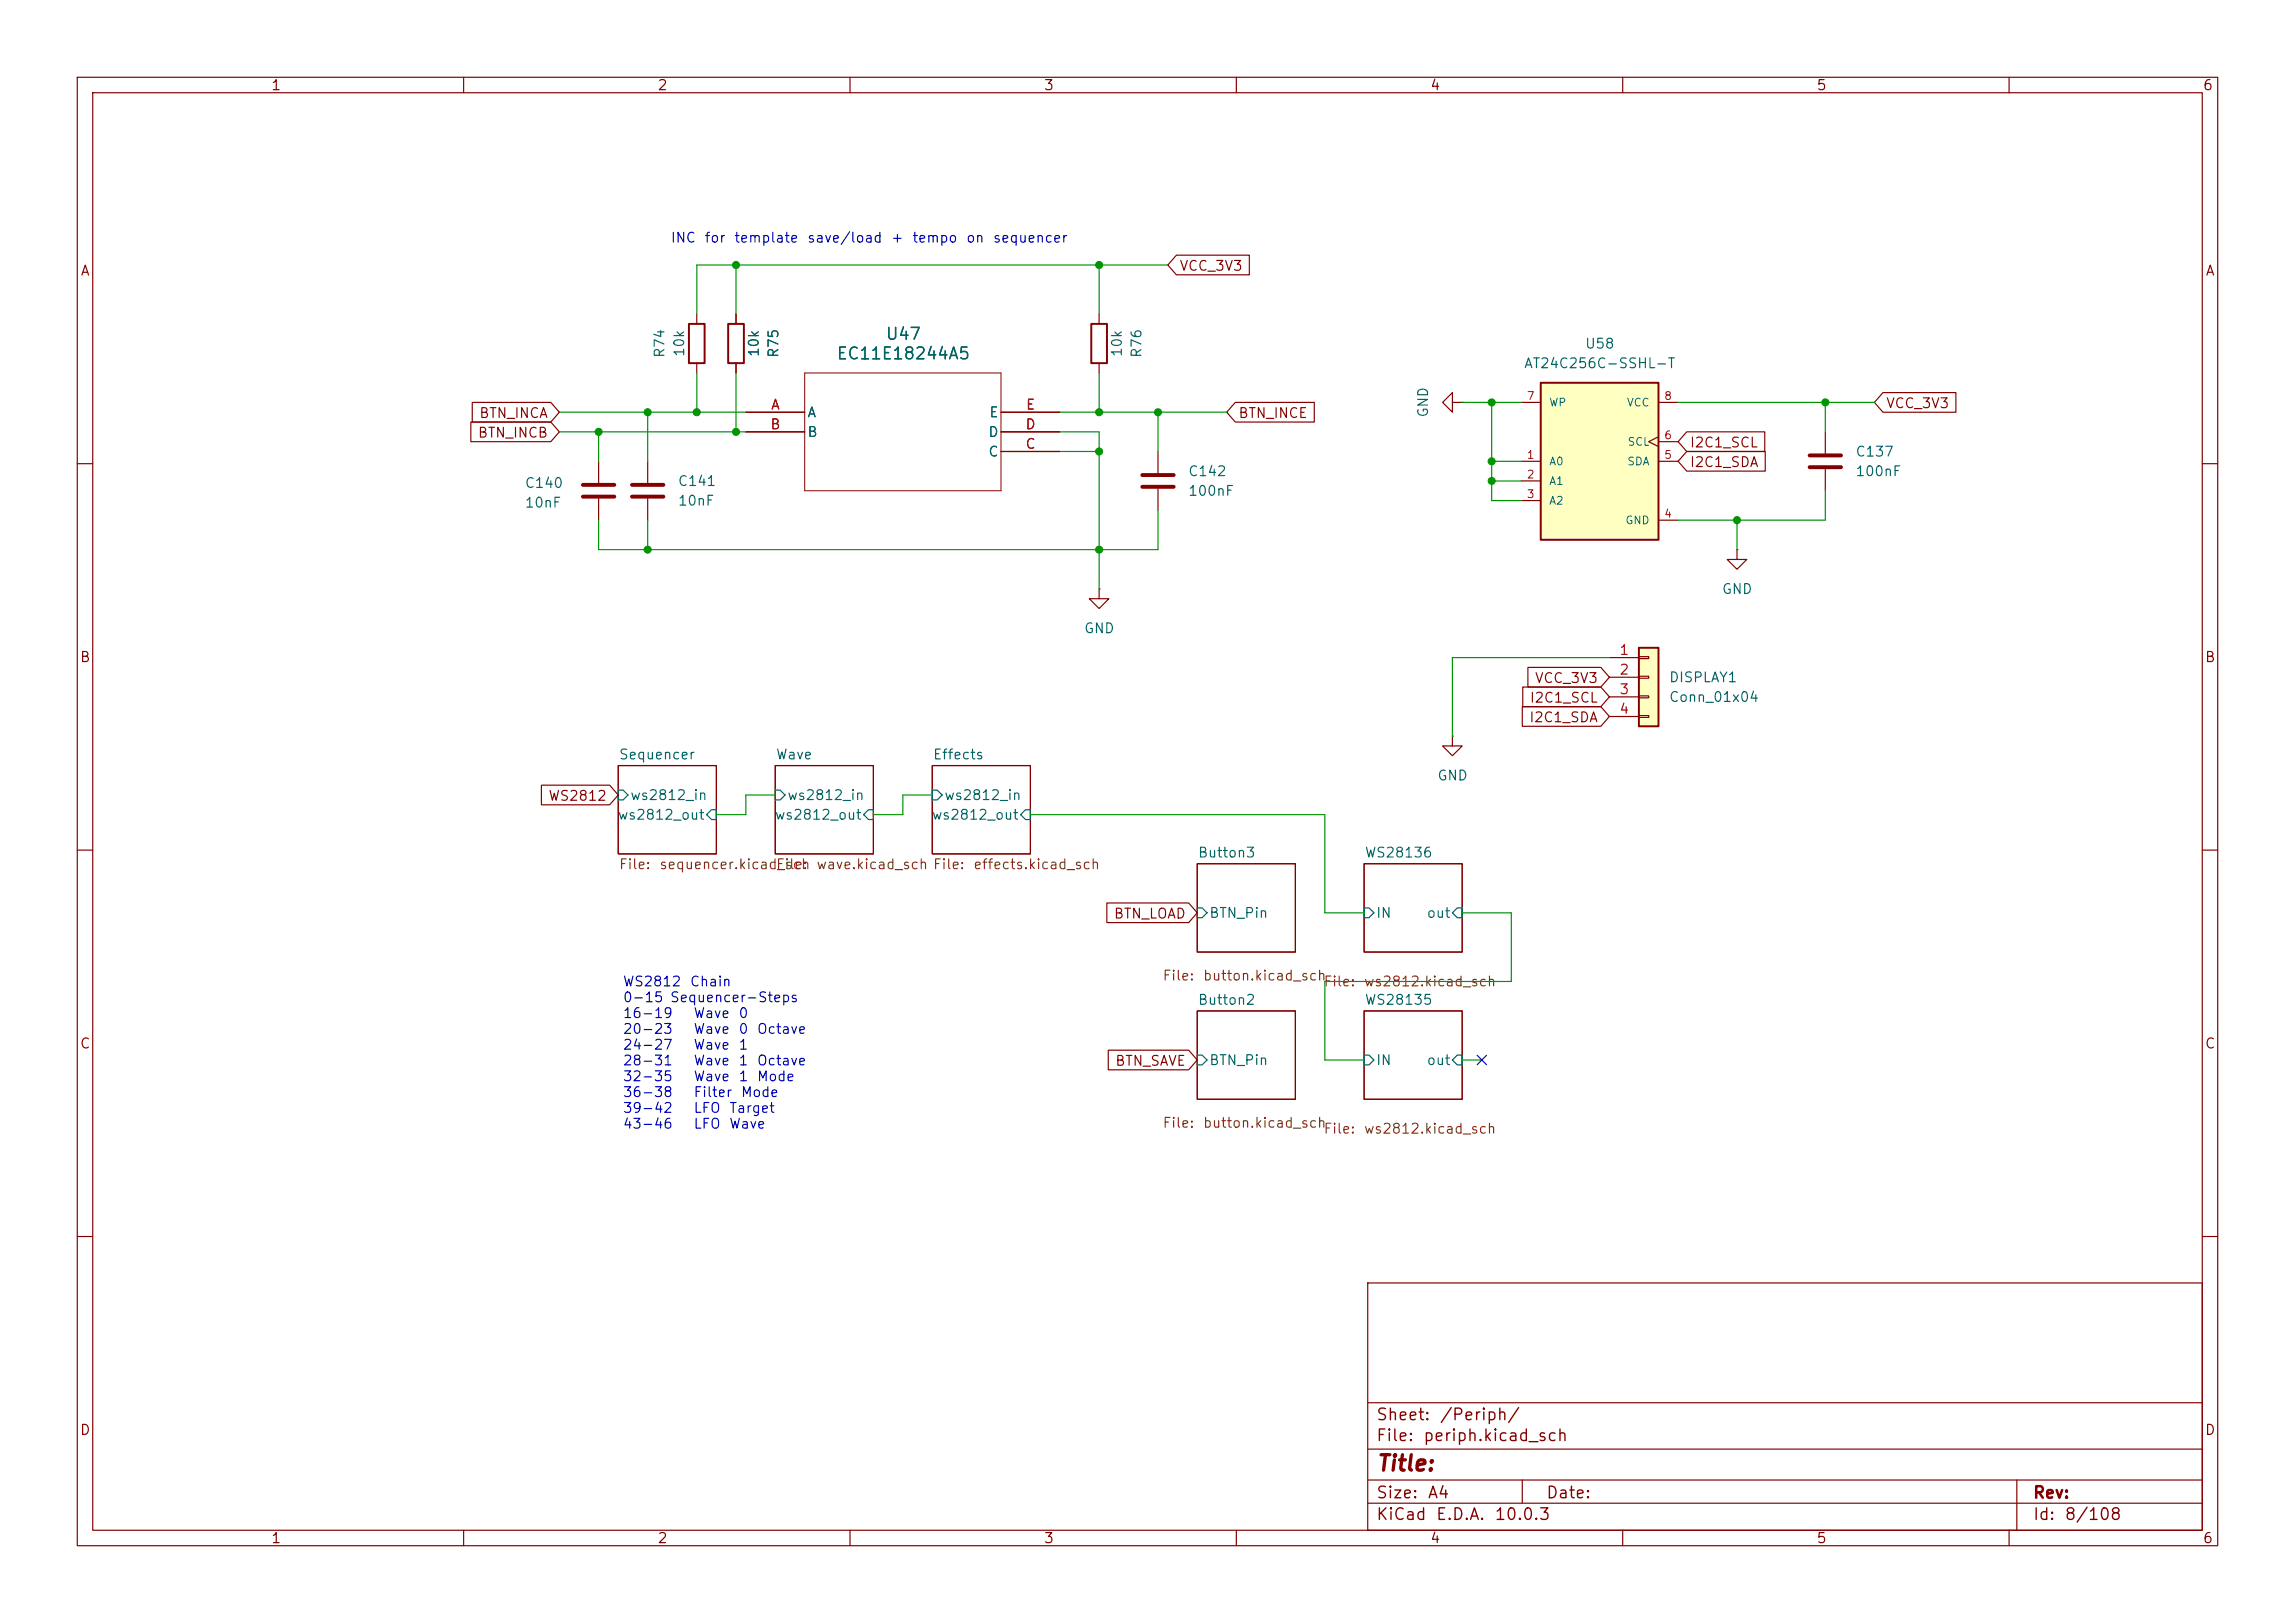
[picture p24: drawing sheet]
(kicad_sch
 (version 20260306)
 (generator "eeschema")
 (generator_version "10.0")
 (paper "A4")
 (lib_symbols
  (symbol "ALPSALPINE_EC11E18244A5:EC11E18244A5"
   (pin_names
    (offset 0.254)) (exclude_from_sim no) (in_bom yes) (on_board yes)
   (in_pos_files yes)
   (duplicate_pin_numbers_are_jumpers no)
   (property "Reference" "U" (at 20.32 10.16 0) (show_name no) (do_not_autoplace no) (effects (font (size 1.524 1.524))))
   (property "Value" "EC11E18244A5" (at 20.32 7.62 0) (show_name no) (do_not_autoplace no) (effects (font (size 1.524 1.524))))
   (property "Footprint" "EC11E18244A5_ALPS" (at 0 0 0) (show_name no) (do_not_autoplace no) (hide yes) (effects (font (size 1.27 1.27)
    (italic yes))))
   (property "Datasheet" "EC11E18244A5" (at 0 0 0) (show_name no) (do_not_autoplace no) (hide yes) (effects (font (size 1.27 1.27)
    (italic yes))))
   (property "Description" "" (at 0 0 0) (show_name no) (do_not_autoplace no) (hide yes) (effects (font (size 1.27 1.27))))
   (property "ki_locked" "" (at 0 0 0) (show_name no) (do_not_autoplace no) (effects (font (size 1.27 1.27))))
   (symbol "EC11E18244A5_0_1"
    (polyline (pts (xy 7.62 5.08) (xy 7.62 -10.16)) (stroke (width 0.127) (type default)) (fill (type none)))
    (polyline (pts (xy 7.62 -10.16) (xy 33.02 -10.16)) (stroke (width 0.127) (type default)) (fill (type none)))
    (polyline (pts (xy 33.02 5.08) (xy 7.62 5.08)) (stroke (width 0.127) (type default)) (fill (type none)))
    (polyline (pts (xy 33.02 -10.16) (xy 33.02 5.08)) (stroke (width 0.127) (type default)) (fill (type none)))
    (pin unspecified line (at 0 0 0) (length 7.62) (name "A" (effects (font (size 1.27 1.27)))) (number "A" (effects (font (size 1.27 1.27)))))
    (pin unspecified line (at 0 -2.54 0) (length 7.62) (name "B" (effects (font (size 1.27 1.27)))) (number "B" (effects (font (size 1.27 1.27)))))
    (pin unspecified line (at 40.64 -5.08 180) (length 7.62) (name "C" (effects (font (size 1.27 1.27)))) (number "C" (effects (font (size 1.27 1.27)))))
    (pin unspecified line (at 40.64 -2.54 180) (length 7.62) (name "D" (effects (font (size 1.27 1.27)))) (number "D" (effects (font (size 1.27 1.27)))))
    (pin unspecified line (at 40.64 0 180) (length 7.62) (name "E" (effects (font (size 1.27 1.27)))) (number "E" (effects (font (size 1.27 1.27))))))
   (embedded_fonts no))
  (symbol "Connector_Generic:Conn_01x04"
   (pin_names
    (offset 1.016) (hide yes)) (exclude_from_sim no) (in_bom yes) (on_board yes)
   (in_pos_files yes)
   (duplicate_pin_numbers_are_jumpers no)
   (property "Reference" "J" (at 0 5.08 0) (show_name no) (do_not_autoplace no) (effects (font (size 1.27 1.27))))
   (property "Value" "Conn_01x04" (at 0 -7.62 0) (show_name no) (do_not_autoplace no) (effects (font (size 1.27 1.27))))
   (property "Footprint" "" (at 0 0 0) (show_name no) (do_not_autoplace no) (hide yes) (effects (font (size 1.27 1.27))))
   (property "Datasheet" "" (at 0 0 0) (show_name no) (do_not_autoplace no) (hide yes) (effects (font (size 1.27 1.27))))
   (property "Description" "Generic connector, single row, 01x04, script generated (kicad-library-utils/schlib/autogen/connector/)" (at 0 0 0) (show_name no) (do_not_autoplace no) (hide yes) (effects (font (size 1.27 1.27))))
   (symbol "Conn_01x04_1_1"
    (rectangle (start -1.27 3.81) (end 1.27 -6.35) (stroke (width 0.254) (type default)) (fill (type background)))
    (rectangle (start -1.27 2.667) (end 0 2.413) (stroke (width 0.1524) (type default)) (fill (type none)))
    (rectangle (start -1.27 0.127) (end 0 -0.127) (stroke (width 0.1524) (type default)) (fill (type none)))
    (rectangle (start -1.27 -2.413) (end 0 -2.667) (stroke (width 0.1524) (type default)) (fill (type none)))
    (rectangle (start -1.27 -4.953) (end 0 -5.207) (stroke (width 0.1524) (type default)) (fill (type none)))
    (pin passive line (at -5.08 2.54 0) (length 3.81) (name "Pin_1" (effects (font (size 1.27 1.27)))) (number "1" (effects (font (size 1.27 1.27)))))
    (pin passive line (at -5.08 0 0) (length 3.81) (name "Pin_2" (effects (font (size 1.27 1.27)))) (number "2" (effects (font (size 1.27 1.27)))))
    (pin passive line (at -5.08 -2.54 0) (length 3.81) (name "Pin_3" (effects (font (size 1.27 1.27)))) (number "3" (effects (font (size 1.27 1.27)))))
    (pin passive line (at -5.08 -5.08 0) (length 3.81) (name "Pin_4" (effects (font (size 1.27 1.27)))) (number "4" (effects (font (size 1.27 1.27))))))
   (embedded_fonts no))
  (symbol "Device:C"
   (pin_numbers (hide yes))
   (pin_names
    (offset 0.254)) (exclude_from_sim no) (in_bom yes) (on_board yes)
   (in_pos_files yes)
   (duplicate_pin_numbers_are_jumpers no)
   (property "Reference" "C" (at 0.635 2.54 0) (show_name no) (do_not_autoplace no) (effects (font (size 1.27 1.27)) (justify left)))
   (property "Value" "C" (at 0.635 -2.54 0) (show_name no) (do_not_autoplace no) (effects (font (size 1.27 1.27)) (justify left)))
   (property "Footprint" "" (at 0.9652 -3.81 0) (show_name no) (do_not_autoplace no) (hide yes) (effects (font (size 1.27 1.27))))
   (property "Datasheet" "" (at 0 0 0) (show_name no) (do_not_autoplace no) (hide yes) (effects (font (size 1.27 1.27))))
   (property "Description" "Unpolarized capacitor" (at 0 0 0) (show_name no) (do_not_autoplace no) (hide yes) (effects (font (size 1.27 1.27))))
   (symbol "C_0_1"
    (polyline (pts (xy -2.032 0.762) (xy 2.032 0.762)) (stroke (width 0.508) (type default)) (fill (type none)))
    (polyline (pts (xy -2.032 -0.762) (xy 2.032 -0.762)) (stroke (width 0.508) (type default)) (fill (type none))))
   (symbol "C_1_1"
    (pin passive line (at 0 3.81 270) (length 2.794) (name "" (effects (font (size 1.27 1.27)))) (number "1" (effects (font (size 1.27 1.27)))))
    (pin passive line (at 0 -3.81 90) (length 2.794) (name "" (effects (font (size 1.27 1.27)))) (number "2" (effects (font (size 1.27 1.27))))))
   (embedded_fonts no))
  (symbol "Device:R"
   (pin_numbers (hide yes))
   (pin_names
    (offset 0)) (exclude_from_sim no) (in_bom yes) (on_board yes)
   (in_pos_files yes)
   (duplicate_pin_numbers_are_jumpers no)
   (property "Reference" "R" (at 2.032 0 90) (show_name no) (do_not_autoplace no) (effects (font (size 1.27 1.27))))
   (property "Value" "R" (at 0 0 90) (show_name no) (do_not_autoplace no) (effects (font (size 1.27 1.27))))
   (property "Footprint" "" (at -1.778 0 90) (show_name no) (do_not_autoplace no) (hide yes) (effects (font (size 1.27 1.27))))
   (property "Datasheet" "" (at 0 0 0) (show_name no) (do_not_autoplace no) (hide yes) (effects (font (size 1.27 1.27))))
   (property "Description" "Resistor" (at 0 0 0) (show_name no) (do_not_autoplace no) (hide yes) (effects (font (size 1.27 1.27))))
   (symbol "R_0_1"
    (rectangle (start -1.016 -2.54) (end 1.016 2.54) (stroke (width 0.254) (type default)) (fill (type none))))
   (symbol "R_1_1"
    (pin passive line (at 0 3.81 270) (length 1.27) (name "" (effects (font (size 1.27 1.27)))) (number "1" (effects (font (size 1.27 1.27)))))
    (pin passive line (at 0 -3.81 90) (length 1.27) (name "" (effects (font (size 1.27 1.27)))) (number "2" (effects (font (size 1.27 1.27))))))
   (embedded_fonts no))
  (symbol "MICROCHIP_AT24C256C-SSHL-T:AT24C256C-SSHL-T"
   (pin_names
    (offset 1.016)) (exclude_from_sim no) (in_bom yes) (on_board yes)
   (in_pos_files yes)
   (duplicate_pin_numbers_are_jumpers no)
   (property "Reference" "U" (at -7.6427 10.1903 0) (show_name no) (do_not_autoplace no) (effects (font (size 1.27 1.27)) (justify left bottom)))
   (property "Value" "AT24C256C-SSHL-T" (at -7.6309 -12.7181 0) (show_name no) (do_not_autoplace no) (effects (font (size 1.27 1.27)) (justify left bottom)))
   (property "Footprint" "AT24C256C-SSHL-T:SOIC127P600X175-8N" (at 0 0 0) (show_name no) (do_not_autoplace no) (hide yes) (effects (font (size 1.27 1.27)) (justify bottom)))
   (property "Datasheet" "" (at 0 0 0) (show_name no) (do_not_autoplace no) (hide yes) (effects (font (size 1.27 1.27))))
   (property "Description" "EEPROM Memory IC 256Kb (32K x 8) I²C 1 MHz 550 ns 8-SOIC" (at 0 0 0) (show_name no) (do_not_autoplace no) (hide yes) (effects (font (size 1.27 1.27)) (justify bottom)))
   (property "MF" "Microchip Technology" (at 0 0 0) (show_name no) (do_not_autoplace no) (hide yes) (effects (font (size 1.27 1.27)) (justify bottom)))
   (property "Package" "SO-8 Microchip" (at 0 0 0) (show_name no) (do_not_autoplace no) (hide yes) (effects (font (size 1.27 1.27)) (justify bottom)))
   (property "Price" "None" (at 0 0 0) (show_name no) (do_not_autoplace no) (hide yes) (effects (font (size 1.27 1.27)) (justify bottom)))
   (property "Check_prices" "https://www.snapeda.com/parts/AT24C256C-SSHL-T/Microchip+Technology/view-part/?ref=eda" (at 0 0 0) (show_name no) (do_not_autoplace no) (hide yes) (effects (font (size 1.27 1.27)) (justify bottom)))
   (property "SnapEDA_Link" "https://www.snapeda.com/parts/AT24C256C-SSHL-T/Microchip+Technology/view-part/?ref=snap" (at 0 0 0) (show_name no) (do_not_autoplace no) (hide yes) (effects (font (size 1.27 1.27)) (justify bottom)))
   (property "MP" "AT24C256C-SSHL-T" (at 0 0 0) (show_name no) (do_not_autoplace no) (hide yes) (effects (font (size 1.27 1.27)) (justify bottom)))
   (property "Purchase-URL" "https://www.snapeda.com/api/url_track_click_mouser/?unipart_id=4834274&manufacturer=Microchip Technology&part_name=AT24C256C-SSHL-T&search_term=at24c256c-sshl-t" (at 0 0 0) (show_name no) (do_not_autoplace no) (hide yes) (effects (font (size 1.27 1.27)) (justify bottom)))
   (property "Availability" "In Stock" (at 0 0 0) (show_name no) (do_not_autoplace no) (hide yes) (effects (font (size 1.27 1.27)) (justify bottom)))
   (property "MANUFACTURER" "Atmel" (at 0 0 0) (show_name no) (do_not_autoplace no) (hide yes) (effects (font (size 1.27 1.27)) (justify bottom)))
   (symbol "AT24C256C-SSHL-T_0_0"
    (rectangle (start -7.62 -10.16) (end 7.62 10.16) (stroke (width 0.254) (type default)) (fill (type background)))
    (pin input line (at -10.16 0 0) (length 2.54) (name "A0" (effects (font (size 1.016 1.016)))) (number "1" (effects (font (size 1.016 1.016)))))
    (pin input line (at -10.16 -2.54 0) (length 2.54) (name "A1" (effects (font (size 1.016 1.016)))) (number "2" (effects (font (size 1.016 1.016)))))
    (pin input line (at -10.16 -5.08 0) (length 2.54) (name "A2" (effects (font (size 1.016 1.016)))) (number "3" (effects (font (size 1.016 1.016)))))
    (pin power_in line (at 10.16 -7.62 180) (length 2.54) (name "GND" (effects (font (size 1.016 1.016)))) (number "4" (effects (font (size 1.016 1.016)))))
    (pin bidirectional line (at 10.16 0 180) (length 2.54) (name "SDA" (effects (font (size 1.016 1.016)))) (number "5" (effects (font (size 1.016 1.016)))))
    (pin input clock (at 10.16 2.54 180) (length 2.54) (name "SCL" (effects (font (size 1.016 1.016)))) (number "6" (effects (font (size 1.016 1.016)))))
    (pin input line (at -10.16 7.62 0) (length 2.54) (name "WP" (effects (font (size 1.016 1.016)))) (number "7" (effects (font (size 1.016 1.016)))))
    (pin power_in line (at 10.16 7.62 180) (length 2.54) (name "VCC" (effects (font (size 1.016 1.016)))) (number "8" (effects (font (size 1.016 1.016))))))
   (embedded_fonts no))
  (symbol "power:GND"
   (power global)
   (pin_numbers (hide yes))
   (pin_names
    (offset 0) (hide yes)) (exclude_from_sim no) (in_bom yes) (on_board yes)
   (in_pos_files yes)
   (duplicate_pin_numbers_are_jumpers no)
   (property "Reference" "#PWR" (at 0 -6.35 0) (show_name no) (do_not_autoplace no) (hide yes) (effects (font (size 1.27 1.27))))
   (property "Value" "GND" (at 0 -3.81 0) (show_name no) (do_not_autoplace no) (effects (font (size 1.27 1.27))))
   (property "Footprint" "" (at 0 0 0) (show_name no) (do_not_autoplace no) (hide yes) (effects (font (size 1.27 1.27))))
   (property "Datasheet" "" (at 0 0 0) (show_name no) (do_not_autoplace no) (hide yes) (effects (font (size 1.27 1.27))))
   (property "Description" "Power symbol creates a global label with name \"GND\" , ground" (at 0 0 0) (show_name no) (do_not_autoplace no) (hide yes) (effects (font (size 1.27 1.27))))
   (symbol "GND_0_1"
    (polyline (pts (xy 0 0) (xy 0 -1.27) (xy 1.27 -1.27) (xy 0 -2.54) (xy -1.27 -1.27) (xy 0 -1.27)) (stroke (width 0) (type default)) (fill (type none))))
   (symbol "GND_1_1"
    (pin power_in line (at 0 0 270) (length 0) (name "" (effects (font (size 1.27 1.27)))) (number "1" (effects (font (size 1.27 1.27))))))
   (embedded_fonts no)))
 (text "INC for template save/load + tempo on sequencer"
  (exclude_from_sim no)
  (at 111.76 30.988 0)
  (effects (font (size 1.27 1.27))))
 (text "WS2812 Chain\n0-15	Sequencer-Steps\n16-19	Wave 0\n20-23	Wave 0 Octave\n24-27	Wave 1\n28-31	Wave 1 Octave\n32-35	Wave 1 Mode\n36-38	Filter Mode\n39-42	LFO Target\n43-46	LFO Wave"
  (exclude_from_sim no)
  (at 80.518 126.492 0)
  (effects (font (size 1.27 1.27)) (justify left top)))
 (junction
  (at 142.24 34.29)
  (diameter 0)
  (color 0 0 0 0))
 (junction
  (at 193.04 59.69)
  (diameter 0)
  (color 0 0 0 0))
 (junction
  (at 95.25 34.29)
  (diameter 0)
  (color 0 0 0 0))
 (junction
  (at 77.47 55.88)
  (diameter 0)
  (color 0 0 0 0))
 (junction
  (at 224.79 67.31)
  (diameter 0)
  (color 0 0 0 0))
 (junction
  (at 142.24 58.42)
  (diameter 0)
  (color 0 0 0 0))
 (junction
  (at 149.86 53.34)
  (diameter 0)
  (color 0 0 0 0))
 (junction
  (at 193.04 62.23)
  (diameter 0)
  (color 0 0 0 0))
 (junction
  (at 236.22 52.07)
  (diameter 0)
  (color 0 0 0 0))
 (junction
  (at 193.04 52.07)
  (diameter 0)
  (color 0 0 0 0))
 (junction
  (at 142.24 53.34)
  (diameter 0)
  (color 0 0 0 0))
 (junction
  (at 95.25 55.88)
  (diameter 0)
  (color 0 0 0 0))
 (junction
  (at 83.82 71.12)
  (diameter 0)
  (color 0 0 0 0))
 (junction
  (at 83.82 53.34)
  (diameter 0)
  (color 0 0 0 0))
 (junction
  (at 142.24 71.12)
  (diameter 0)
  (color 0 0 0 0))
 (junction
  (at 90.17 53.34)
  (diameter 0)
  (color 0 0 0 0))
 (no_connect
  (at 191.77 137.16))
 (wire
  (pts (xy 90.17 34.29) (xy 95.25 34.29))
  (stroke (width 0) (type default)))
 (wire
  (pts (xy 116.84 102.87) (xy 120.65 102.87))
  (stroke (width 0) (type default)))
 (wire
  (pts (xy 187.96 85.09) (xy 208.28 85.09))
  (stroke (width 0) (type default)))
 (wire
  (pts (xy 96.52 102.87) (xy 100.33 102.87))
  (stroke (width 0) (type default)))
 (wire
  (pts (xy 137.16 55.88) (xy 142.24 55.88))
  (stroke (width 0) (type default)))
 (wire
  (pts (xy 193.04 64.77) (xy 196.85 64.77))
  (stroke (width 0) (type default)))
 (wire
  (pts (xy 90.17 40.64) (xy 90.17 34.29))
  (stroke (width 0) (type default)))
 (wire
  (pts (xy 193.04 52.07) (xy 196.85 52.07))
  (stroke (width 0) (type default)))
 (wire
  (pts (xy 195.58 118.11) (xy 195.58 127))
  (stroke (width 0) (type default)))
 (wire
  (pts (xy 142.24 71.12) (xy 142.24 58.42))
  (stroke (width 0) (type default)))
 (wire
  (pts (xy 72.39 53.34) (xy 83.82 53.34))
  (stroke (width 0) (type default)))
 (wire
  (pts (xy 242.57 52.07) (xy 236.22 52.07))
  (stroke (width 0) (type default)))
 (wire
  (pts (xy 149.86 53.34) (xy 142.24 53.34))
  (stroke (width 0) (type default)))
 (wire
  (pts (xy 224.79 71.12) (xy 224.79 67.31))
  (stroke (width 0) (type default)))
 (wire
  (pts (xy 189.23 137.16) (xy 191.77 137.16))
  (stroke (width 0) (type default)))
 (wire
  (pts (xy 142.24 71.12) (xy 149.86 71.12))
  (stroke (width 0) (type default)))
 (wire
  (pts (xy 193.04 59.69) (xy 196.85 59.69))
  (stroke (width 0) (type default)))
 (wire
  (pts (xy 90.17 53.34) (xy 96.52 53.34))
  (stroke (width 0) (type default)))
 (wire
  (pts (xy 236.22 67.31) (xy 224.79 67.31))
  (stroke (width 0) (type default)))
 (wire
  (pts (xy 171.45 118.11) (xy 171.45 105.41))
  (stroke (width 0) (type default)))
 (wire
  (pts (xy 83.82 53.34) (xy 90.17 53.34))
  (stroke (width 0) (type default)))
 (wire
  (pts (xy 189.23 118.11) (xy 195.58 118.11))
  (stroke (width 0) (type default)))
 (wire
  (pts (xy 113.03 105.41) (xy 116.84 105.41))
  (stroke (width 0) (type default)))
 (wire
  (pts (xy 83.82 71.12) (xy 77.47 71.12))
  (stroke (width 0) (type default)))
 (wire
  (pts (xy 171.45 127) (xy 171.45 137.16))
  (stroke (width 0) (type default)))
 (wire
  (pts (xy 95.25 55.88) (xy 96.52 55.88))
  (stroke (width 0) (type default)))
 (wire
  (pts (xy 72.39 55.88) (xy 77.47 55.88))
  (stroke (width 0) (type default)))
 (wire
  (pts (xy 142.24 34.29) (xy 151.13 34.29))
  (stroke (width 0) (type default)))
 (wire
  (pts (xy 193.04 52.07) (xy 193.04 59.69))
  (stroke (width 0) (type default)))
 (wire
  (pts (xy 83.82 59.69) (xy 83.82 53.34))
  (stroke (width 0) (type default)))
 (wire
  (pts (xy 176.53 118.11) (xy 171.45 118.11))
  (stroke (width 0) (type default)))
 (wire
  (pts (xy 83.82 67.31) (xy 83.82 71.12))
  (stroke (width 0) (type default)))
 (wire
  (pts (xy 171.45 105.41) (xy 133.35 105.41))
  (stroke (width 0) (type default)))
 (wire
  (pts (xy 193.04 59.69) (xy 193.04 62.23))
  (stroke (width 0) (type default)))
 (wire
  (pts (xy 142.24 58.42) (xy 137.16 58.42))
  (stroke (width 0) (type default)))
 (wire
  (pts (xy 171.45 137.16) (xy 176.53 137.16))
  (stroke (width 0) (type default)))
 (wire
  (pts (xy 142.24 55.88) (xy 142.24 58.42))
  (stroke (width 0) (type default)))
 (wire
  (pts (xy 193.04 62.23) (xy 193.04 64.77))
  (stroke (width 0) (type default)))
 (wire
  (pts (xy 95.25 34.29) (xy 142.24 34.29))
  (stroke (width 0) (type default)))
 (wire
  (pts (xy 142.24 48.26) (xy 142.24 53.34))
  (stroke (width 0) (type default)))
 (wire
  (pts (xy 142.24 53.34) (xy 137.16 53.34))
  (stroke (width 0) (type default)))
 (wire
  (pts (xy 236.22 63.5) (xy 236.22 67.31))
  (stroke (width 0) (type default)))
 (wire
  (pts (xy 90.17 48.26) (xy 90.17 53.34))
  (stroke (width 0) (type default)))
 (wire
  (pts (xy 142.24 71.12) (xy 83.82 71.12))
  (stroke (width 0) (type default)))
 (wire
  (pts (xy 224.79 67.31) (xy 217.17 67.31))
  (stroke (width 0) (type default)))
 (wire
  (pts (xy 77.47 55.88) (xy 95.25 55.88))
  (stroke (width 0) (type default)))
 (wire
  (pts (xy 158.75 53.34) (xy 149.86 53.34))
  (stroke (width 0) (type default)))
 (wire
  (pts (xy 236.22 55.88) (xy 236.22 52.07))
  (stroke (width 0) (type default)))
 (wire
  (pts (xy 149.86 58.42) (xy 149.86 53.34))
  (stroke (width 0) (type default)))
 (wire
  (pts (xy 77.47 71.12) (xy 77.47 67.31))
  (stroke (width 0) (type default)))
 (wire
  (pts (xy 195.58 127) (xy 171.45 127))
  (stroke (width 0) (type default)))
 (wire
  (pts (xy 142.24 34.29) (xy 142.24 40.64))
  (stroke (width 0) (type default)))
 (wire
  (pts (xy 95.25 40.64) (xy 95.25 34.29))
  (stroke (width 0) (type default)))
 (wire
  (pts (xy 236.22 52.07) (xy 217.17 52.07))
  (stroke (width 0) (type default)))
 (wire
  (pts (xy 149.86 71.12) (xy 149.86 66.04))
  (stroke (width 0) (type default)))
 (wire
  (pts (xy 193.04 62.23) (xy 196.85 62.23))
  (stroke (width 0) (type default)))
 (wire
  (pts (xy 77.47 59.69) (xy 77.47 55.88))
  (stroke (width 0) (type default)))
 (wire
  (pts (xy 95.25 48.26) (xy 95.25 55.88))
  (stroke (width 0) (type default)))
 (wire
  (pts (xy 116.84 105.41) (xy 116.84 102.87))
  (stroke (width 0) (type default)))
 (wire
  (pts (xy 189.23 52.07) (xy 193.04 52.07))
  (stroke (width 0) (type default)))
 (wire
  (pts (xy 92.71 105.41) (xy 96.52 105.41))
  (stroke (width 0) (type default)))
 (wire
  (pts (xy 96.52 105.41) (xy 96.52 102.87))
  (stroke (width 0) (type default)))
 (wire
  (pts (xy 187.96 95.25) (xy 187.96 85.09))
  (stroke (width 0) (type default)))
 (wire
  (pts (xy 142.24 76.2) (xy 142.24 71.12))
  (stroke (width 0) (type default)))
 (global_label "VCC_3V3"
  (shape input)
  (at 151.13 34.29 0)
  (fields_autoplaced yes)
  (effects (font (size 1.27 1.27)) (justify left))
  (property "Intersheetrefs" "${INTERSHEET_REFS}" (at 162.219 34.29 0) (hide yes) (show_name no) (do_not_autoplace no) (effects (font (size 1.27 1.27)) (justify left))))
 (global_label "BTN_INCE"
  (shape input)
  (at 158.75 53.34 0)
  (fields_autoplaced yes)
  (effects (font (size 1.27 1.27)) (justify left))
  (property "Intersheetrefs" "${INTERSHEET_REFS}" (at 170.6252 53.34 0) (hide yes) (show_name no) (do_not_autoplace no) (effects (font (size 1.27 1.27)) (justify left))))
 (global_label "VCC_3V3"
  (shape input)
  (at 242.57 52.07 0)
  (fields_autoplaced yes)
  (effects (font (size 1.27 1.27)) (justify left))
  (property "Intersheetrefs" "${INTERSHEET_REFS}" (at 253.659 52.07 0) (hide yes) (show_name no) (do_not_autoplace no) (effects (font (size 1.27 1.27)) (justify left))))
 (global_label "I2C1_SCL"
  (shape input)
  (at 217.17 57.15 0)
  (fields_autoplaced yes)
  (effects (font (size 1.27 1.27)) (justify left))
  (property "Intersheetrefs" "${INTERSHEET_REFS}" (at 228.9242 57.15 0) (hide yes) (show_name no) (do_not_autoplace no) (effects (font (size 1.27 1.27)) (justify left))))
 (global_label "BTN_LOAD"
  (shape input)
  (at 154.94 118.11 180)
  (fields_autoplaced yes)
  (effects (font (size 1.27 1.27)) (justify right))
  (property "Intersheetrefs" "${INTERSHEET_REFS}" (at 142.7019 118.11 0) (hide yes) (show_name no) (do_not_autoplace no) (effects (font (size 1.27 1.27)) (justify right))))
 (global_label "BTN_INCA"
  (shape input)
  (at 72.39 53.34 180)
  (fields_autoplaced yes)
  (effects (font (size 1.27 1.27)) (justify right))
  (property "Intersheetrefs" "${INTERSHEET_REFS}" (at 60.5752 53.34 0) (hide yes) (show_name no) (do_not_autoplace no) (effects (font (size 1.27 1.27)) (justify right))))
 (global_label "I2C1_SDA"
  (shape input)
  (at 217.17 59.69 0)
  (fields_autoplaced yes)
  (effects (font (size 1.27 1.27)) (justify left))
  (property "Intersheetrefs" "${INTERSHEET_REFS}" (at 228.9847 59.69 0) (hide yes) (show_name no) (do_not_autoplace no) (effects (font (size 1.27 1.27)) (justify left))))
 (global_label "I2C1_SDA"
  (shape input)
  (at 208.28 92.71 180)
  (fields_autoplaced yes)
  (effects (font (size 1.27 1.27)) (justify right))
  (property "Intersheetrefs" "${INTERSHEET_REFS}" (at 196.4653 92.71 0) (hide yes) (show_name no) (do_not_autoplace no) (effects (font (size 1.27 1.27)) (justify right))))
 (global_label "BTN_SAVE"
  (shape input)
  (at 154.94 137.16 180)
  (fields_autoplaced yes)
  (effects (font (size 1.27 1.27)) (justify right))
  (property "Intersheetrefs" "${INTERSHEET_REFS}" (at 142.8834 137.16 0) (hide yes) (show_name no) (do_not_autoplace no) (effects (font (size 1.27 1.27)) (justify right))))
 (global_label "I2C1_SCL"
  (shape input)
  (at 208.28 90.17 180)
  (fields_autoplaced yes)
  (effects (font (size 1.27 1.27)) (justify right))
  (property "Intersheetrefs" "${INTERSHEET_REFS}" (at 196.5258 90.17 0) (hide yes) (show_name no) (do_not_autoplace no) (effects (font (size 1.27 1.27)) (justify right))))
 (global_label "WS2812"
  (shape input)
  (at 80.01 102.87 180)
  (fields_autoplaced yes)
  (effects (font (size 1.27 1.27)) (justify right))
  (property "Intersheetrefs" "${INTERSHEET_REFS}" (at 69.5259 102.87 0) (hide yes) (show_name no) (do_not_autoplace no) (effects (font (size 1.27 1.27)) (justify right))))
 (global_label "VCC_3V3"
  (shape input)
  (at 208.28 87.63 180)
  (fields_autoplaced yes)
  (effects (font (size 1.27 1.27)) (justify right))
  (property "Intersheetrefs" "${INTERSHEET_REFS}" (at 197.191 87.63 0) (hide yes) (show_name no) (do_not_autoplace no) (effects (font (size 1.27 1.27)) (justify right))))
 (global_label "BTN_INCB"
  (shape input)
  (at 72.39 55.88 180)
  (fields_autoplaced yes)
  (effects (font (size 1.27 1.27)) (justify right))
  (property "Intersheetrefs" "${INTERSHEET_REFS}" (at 60.3938 55.88 0) (hide yes) (show_name no) (do_not_autoplace no) (effects (font (size 1.27 1.27)) (justify right))))
 (symbol
  (lib_id "Connector_Generic:Conn_01x04")
  (at 213.36 87.63 0)
  (unit 1)
  (body_style 1)
  (exclude_from_sim no)
  (in_bom yes)
  (on_board yes)
  (in_pos_files yes)
  (dnp no)
  (fields_autoplaced yes)
  (property "Reference" "DISPLAY1" (at 215.9 87.6299 0) (show_name no) (do_not_autoplace no) (effects (font (size 1.27 1.27)) (justify left)))
  (property "Value" "Conn_01x04" (at 215.9 90.1699 0) (show_name no) (do_not_autoplace no) (effects (font (size 1.27 1.27)) (justify left)))
  (property "Footprint" "Connector_PinHeader_2.54mm:PinHeader_1x04_P2.54mm_Vertical" (at 213.36 87.63 0) (hide yes) (show_name no) (do_not_autoplace no) (effects (font (size 1.27 1.27))))
  (property "Datasheet" "" (at 213.36 87.63 0) (hide yes) (show_name no) (do_not_autoplace no) (effects (font (size 1.27 1.27))))
  (property "Description" "Generic connector, single row, 01x04, script generated (kicad-library-utils/schlib/autogen/connector/)" (at 213.36 87.63 0) (hide yes) (show_name no) (do_not_autoplace no) (effects (font (size 1.27 1.27))))
  (pin "1")
  (pin "2")
  (pin "3")
  (pin "4"))
 (symbol
  (lib_id "ALPSALPINE_EC11E18244A5:EC11E18244A5")
  (at 96.52 53.34 0)
  (unit 1)
  (body_style 1)
  (exclude_from_sim no)
  (in_bom yes)
  (on_board yes)
  (in_pos_files yes)
  (dnp no)
  (fields_autoplaced yes)
  (property "Reference" "U47" (at 116.84 43.18 0) (show_name no) (do_not_autoplace no) (effects (font (size 1.524 1.524))))
  (property "Value" "EC11E18244A5" (at 116.84 45.72 0) (show_name no) (do_not_autoplace no) (effects (font (size 1.524 1.524))))
  (property "Footprint" "" (at 96.52 53.34 0) (hide yes) (show_name no) (do_not_autoplace no) (effects (font (size 1.27 1.27)
    (italic yes))))
  (property "Datasheet" "EC11E18244A5" (at 96.52 53.34 0) (hide yes) (show_name no) (do_not_autoplace no) (effects (font (size 1.27 1.27)
    (italic yes))))
  (property "Description" "" (at 96.52 53.34 0) (hide yes) (show_name no) (do_not_autoplace no) (effects (font (size 1.27 1.27))))
  (pin "E")
  (pin "D")
  (pin "C")
  (pin "A")
  (pin "B"))
 (symbol
  (lib_id "Device:C")
  (at 149.86 62.23 0)
  (unit 1)
  (body_style 1)
  (exclude_from_sim no)
  (in_bom yes)
  (on_board yes)
  (in_pos_files yes)
  (dnp no)
  (fields_autoplaced yes)
  (property "Reference" "C142" (at 153.67 60.9599 0) (show_name no) (do_not_autoplace no) (effects (font (size 1.27 1.27)) (justify left)))
  (property "Value" "100nF" (at 153.67 63.4999 0) (show_name no) (do_not_autoplace no) (effects (font (size 1.27 1.27)) (justify left)))
  (property "Footprint" "Capacitor_SMD:C_0603_1608Metric" (at 150.8252 66.04 0) (hide yes) (show_name no) (do_not_autoplace no) (effects (font (size 1.27 1.27))))
  (property "Datasheet" "" (at 149.86 62.23 0) (hide yes) (show_name no) (do_not_autoplace no) (effects (font (size 1.27 1.27))))
  (property "Description" "Unpolarized capacitor" (at 149.86 62.23 0) (hide yes) (show_name no) (do_not_autoplace no) (effects (font (size 1.27 1.27))))
  (pin "2")
  (pin "1"))
 (symbol
  (lib_id "Device:R")
  (at 90.17 44.45 180)
  (unit 1)
  (body_style 1)
  (exclude_from_sim no)
  (in_bom yes)
  (on_board yes)
  (in_pos_files yes)
  (dnp no)
  (property "Reference" "R74" (at 85.344 44.45 90) (show_name no) (do_not_autoplace no) (effects (font (size 1.27 1.27))))
  (property "Value" "10k" (at 87.884 44.45 90) (show_name no) (do_not_autoplace no) (effects (font (size 1.27 1.27))))
  (property "Footprint" "Resistor_SMD:R_0603_1608Metric" (at 91.948 44.45 90) (hide yes) (show_name no) (do_not_autoplace no) (effects (font (size 1.27 1.27))))
  (property "Datasheet" "" (at 90.17 44.45 0) (hide yes) (show_name no) (do_not_autoplace no) (effects (font (size 1.27 1.27))))
  (property "Description" "Resistor" (at 90.17 44.45 0) (hide yes) (show_name no) (do_not_autoplace no) (effects (font (size 1.27 1.27))))
  (pin "2")
  (pin "1"))
 (symbol
  (lib_id "power:GND")
  (at 142.24 76.2 0)
  (unit 1)
  (body_style 1)
  (exclude_from_sim no)
  (in_bom yes)
  (on_board yes)
  (in_pos_files yes)
  (dnp no)
  (fields_autoplaced yes)
  (property "Reference" "#PWR0176" (at 142.24 82.55 0) (hide yes) (show_name no) (do_not_autoplace no) (effects (font (size 1.27 1.27))))
  (property "Value" "GND" (at 142.24 81.28 0) (show_name no) (do_not_autoplace no) (effects (font (size 1.27 1.27))))
  (property "Footprint" "" (at 142.24 76.2 0) (hide yes) (show_name no) (do_not_autoplace no) (effects (font (size 1.27 1.27))))
  (property "Datasheet" "" (at 142.24 76.2 0) (hide yes) (show_name no) (do_not_autoplace no) (effects (font (size 1.27 1.27))))
  (property "Description" "Power symbol creates a global label with name \"GND\" , ground" (at 142.24 76.2 0) (hide yes) (show_name no) (do_not_autoplace no) (effects (font (size 1.27 1.27))))
  (pin "1"))
 (symbol
  (lib_id "Device:C")
  (at 83.82 63.5 0)
  (unit 1)
  (body_style 1)
  (exclude_from_sim no)
  (in_bom yes)
  (on_board yes)
  (in_pos_files yes)
  (dnp no)
  (fields_autoplaced yes)
  (property "Reference" "C141" (at 87.63 62.2299 0) (show_name no) (do_not_autoplace no) (effects (font (size 1.27 1.27)) (justify left)))
  (property "Value" "10nF" (at 87.63 64.7699 0) (show_name no) (do_not_autoplace no) (effects (font (size 1.27 1.27)) (justify left)))
  (property "Footprint" "Capacitor_SMD:C_0603_1608Metric" (at 84.7852 67.31 0) (hide yes) (show_name no) (do_not_autoplace no) (effects (font (size 1.27 1.27))))
  (property "Datasheet" "" (at 83.82 63.5 0) (hide yes) (show_name no) (do_not_autoplace no) (effects (font (size 1.27 1.27))))
  (property "Description" "Unpolarized capacitor" (at 83.82 63.5 0) (hide yes) (show_name no) (do_not_autoplace no) (effects (font (size 1.27 1.27))))
  (pin "2")
  (pin "1"))
 (symbol
  (lib_id "Device:R")
  (at 142.24 44.45 0)
  (unit 1)
  (body_style 1)
  (exclude_from_sim no)
  (in_bom yes)
  (on_board yes)
  (in_pos_files yes)
  (dnp no)
  (property "Reference" "R76" (at 147.066 44.45 90) (show_name no) (do_not_autoplace no) (effects (font (size 1.27 1.27))))
  (property "Value" "10k" (at 144.526 44.45 90) (show_name no) (do_not_autoplace no) (effects (font (size 1.27 1.27))))
  (property "Footprint" "Resistor_SMD:R_0603_1608Metric" (at 140.462 44.45 90) (hide yes) (show_name no) (do_not_autoplace no) (effects (font (size 1.27 1.27))))
  (property "Datasheet" "" (at 142.24 44.45 0) (hide yes) (show_name no) (do_not_autoplace no) (effects (font (size 1.27 1.27))))
  (property "Description" "Resistor" (at 142.24 44.45 0) (hide yes) (show_name no) (do_not_autoplace no) (effects (font (size 1.27 1.27))))
  (pin "2")
  (pin "1"))
 (symbol
  (lib_id "Device:C")
  (at 77.47 63.5 0)
  (unit 1)
  (body_style 1)
  (exclude_from_sim no)
  (in_bom yes)
  (on_board yes)
  (in_pos_files yes)
  (dnp no)
  (property "Reference" "C140" (at 67.818 62.484 0) (show_name no) (do_not_autoplace no) (effects (font (size 1.27 1.27)) (justify left)))
  (property "Value" "10nF" (at 67.818 65.024 0) (show_name no) (do_not_autoplace no) (effects (font (size 1.27 1.27)) (justify left)))
  (property "Footprint" "Capacitor_SMD:C_0603_1608Metric" (at 78.4352 67.31 0) (hide yes) (show_name no) (do_not_autoplace no) (effects (font (size 1.27 1.27))))
  (property "Datasheet" "" (at 77.47 63.5 0) (hide yes) (show_name no) (do_not_autoplace no) (effects (font (size 1.27 1.27))))
  (property "Description" "Unpolarized capacitor" (at 77.47 63.5 0) (hide yes) (show_name no) (do_not_autoplace no) (effects (font (size 1.27 1.27))))
  (pin "2")
  (pin "1"))
 (symbol
  (lib_id "power:GND")
  (at 187.96 95.25 0)
  (mirror y)
  (unit 1)
  (body_style 1)
  (exclude_from_sim no)
  (in_bom yes)
  (on_board yes)
  (in_pos_files yes)
  (dnp no)
  (property "Reference" "#PWR0210" (at 187.96 101.6 0) (hide yes) (show_name no) (do_not_autoplace no) (effects (font (size 1.27 1.27))))
  (property "Value" "GND" (at 187.96 100.33 0) (show_name no) (do_not_autoplace no) (effects (font (size 1.27 1.27))))
  (property "Footprint" "" (at 187.96 95.25 0) (hide yes) (show_name no) (do_not_autoplace no) (effects (font (size 1.27 1.27))))
  (property "Datasheet" "" (at 187.96 95.25 0) (hide yes) (show_name no) (do_not_autoplace no) (effects (font (size 1.27 1.27))))
  (property "Description" "Power symbol creates a global label with name \"GND\" , ground" (at 187.96 95.25 0) (hide yes) (show_name no) (do_not_autoplace no) (effects (font (size 1.27 1.27))))
  (pin "1"))
 (symbol
  (lib_id "Device:C")
  (at 236.22 59.69 0)
  (unit 1)
  (body_style 1)
  (exclude_from_sim no)
  (in_bom yes)
  (on_board yes)
  (in_pos_files yes)
  (dnp no)
  (fields_autoplaced yes)
  (property "Reference" "C137" (at 240.03 58.4199 0) (show_name no) (do_not_autoplace no) (effects (font (size 1.27 1.27)) (justify left)))
  (property "Value" "100nF" (at 240.03 60.9599 0) (show_name no) (do_not_autoplace no) (effects (font (size 1.27 1.27)) (justify left)))
  (property "Footprint" "Capacitor_SMD:C_0603_1608Metric" (at 237.1852 63.5 0) (hide yes) (show_name no) (do_not_autoplace no) (effects (font (size 1.27 1.27))))
  (property "Datasheet" "" (at 236.22 59.69 0) (hide yes) (show_name no) (do_not_autoplace no) (effects (font (size 1.27 1.27))))
  (property "Description" "Unpolarized capacitor" (at 236.22 59.69 0) (hide yes) (show_name no) (do_not_autoplace no) (effects (font (size 1.27 1.27))))
  (pin "2")
  (pin "1"))
 (symbol
  (lib_id "power:GND")
  (at 224.79 71.12 0)
  (mirror y)
  (unit 1)
  (body_style 1)
  (exclude_from_sim no)
  (in_bom yes)
  (on_board yes)
  (in_pos_files yes)
  (dnp no)
  (property "Reference" "#PWR0211" (at 224.79 77.47 0) (hide yes) (show_name no) (do_not_autoplace no) (effects (font (size 1.27 1.27))))
  (property "Value" "GND" (at 224.79 76.2 0) (show_name no) (do_not_autoplace no) (effects (font (size 1.27 1.27))))
  (property "Footprint" "" (at 224.79 71.12 0) (hide yes) (show_name no) (do_not_autoplace no) (effects (font (size 1.27 1.27))))
  (property "Datasheet" "" (at 224.79 71.12 0) (hide yes) (show_name no) (do_not_autoplace no) (effects (font (size 1.27 1.27))))
  (property "Description" "Power symbol creates a global label with name \"GND\" , ground" (at 224.79 71.12 0) (hide yes) (show_name no) (do_not_autoplace no) (effects (font (size 1.27 1.27))))
  (pin "1"))
 (symbol
  (lib_id "Device:R")
  (at 95.25 44.45 0)
  (unit 1)
  (body_style 1)
  (exclude_from_sim no)
  (in_bom yes)
  (on_board yes)
  (in_pos_files yes)
  (dnp no)
  (property "Reference" "R75" (at 100.076 44.45 90) (show_name no) (do_not_autoplace no) (effects (font (size 1.27 1.27))))
  (property "Value" "10k" (at 97.536 44.45 90) (show_name no) (do_not_autoplace no) (effects (font (size 1.27 1.27))))
  (property "Footprint" "Resistor_SMD:R_0603_1608Metric" (at 93.472 44.45 90) (hide yes) (show_name no) (do_not_autoplace no) (effects (font (size 1.27 1.27))))
  (property "Datasheet" "" (at 95.25 44.45 0) (hide yes) (show_name no) (do_not_autoplace no) (effects (font (size 1.27 1.27))))
  (property "Description" "Resistor" (at 95.25 44.45 0) (hide yes) (show_name no) (do_not_autoplace no) (effects (font (size 1.27 1.27))))
  (pin "2")
  (pin "1"))
 (symbol
  (lib_id "MICROCHIP_AT24C256C-SSHL-T:AT24C256C-SSHL-T")
  (at 207.01 59.69 0)
  (unit 1)
  (body_style 1)
  (exclude_from_sim no)
  (in_bom yes)
  (on_board yes)
  (in_pos_files yes)
  (dnp no)
  (fields_autoplaced yes)
  (property "Reference" "U58" (at 207.01 44.45 0) (show_name no) (do_not_autoplace no) (effects (font (size 1.27 1.27))))
  (property "Value" "AT24C256C-SSHL-T" (at 207.01 46.99 0) (show_name no) (do_not_autoplace no) (effects (font (size 1.27 1.27))))
  (property "Footprint" "AT24C256C-SSHL-T:SOIC127P600X175-8N" (at 207.01 59.69 0) (hide yes) (show_name no) (do_not_autoplace no) (effects (font (size 1.27 1.27)) (justify bottom)))
  (property "Datasheet" "" (at 207.01 59.69 0) (hide yes) (show_name no) (do_not_autoplace no) (effects (font (size 1.27 1.27))))
  (property "Description" "EEPROM Memory IC 256Kb (32K x 8) I²C 1 MHz 550 ns 8-SOIC" (at 207.01 59.69 0) (hide yes) (show_name no) (do_not_autoplace no) (effects (font (size 1.27 1.27)) (justify bottom)))
  (property "MF" "Microchip Technology" (at 207.01 59.69 0) (hide yes) (show_name no) (do_not_autoplace no) (effects (font (size 1.27 1.27)) (justify bottom)))
  (property "Package" "SO-8 Microchip" (at 207.01 59.69 0) (hide yes) (show_name no) (do_not_autoplace no) (effects (font (size 1.27 1.27)) (justify bottom)))
  (property "Price" "None" (at 207.01 59.69 0) (hide yes) (show_name no) (do_not_autoplace no) (effects (font (size 1.27 1.27)) (justify bottom)))
  (property "Check_prices" "https://www.snapeda.com/parts/AT24C256C-SSHL-T/Microchip+Technology/view-part/?ref=eda" (at 207.01 59.69 0) (hide yes) (show_name no) (do_not_autoplace no) (effects (font (size 1.27 1.27)) (justify bottom)))
  (property "SnapEDA_Link" "https://www.snapeda.com/parts/AT24C256C-SSHL-T/Microchip+Technology/view-part/?ref=snap" (at 207.01 59.69 0) (hide yes) (show_name no) (do_not_autoplace no) (effects (font (size 1.27 1.27)) (justify bottom)))
  (property "MP" "AT24C256C-SSHL-T" (at 207.01 59.69 0) (hide yes) (show_name no) (do_not_autoplace no) (effects (font (size 1.27 1.27)) (justify bottom)))
  (property "Purchase-URL" "https://www.snapeda.com/api/url_track_click_mouser/?unipart_id=4834274&manufacturer=Microchip Technology&part_name=AT24C256C-SSHL-T&search_term=at24c256c-sshl-t" (at 207.01 59.69 0) (hide yes) (show_name no) (do_not_autoplace no) (effects (font (size 1.27 1.27)) (justify bottom)))
  (property "Availability" "In Stock" (at 207.01 59.69 0) (hide yes) (show_name no) (do_not_autoplace no) (effects (font (size 1.27 1.27)) (justify bottom)))
  (property "MANUFACTURER" "Atmel" (at 207.01 59.69 0) (hide yes) (show_name no) (do_not_autoplace no) (effects (font (size 1.27 1.27)) (justify bottom)))
  (pin "1")
  (pin "2")
  (pin "3")
  (pin "5")
  (pin "7")
  (pin "4")
  (pin "6")
  (pin "8"))
 (symbol
  (lib_id "power:GND")
  (at 189.23 52.07 270)
  (mirror x)
  (unit 1)
  (body_style 1)
  (exclude_from_sim no)
  (in_bom yes)
  (on_board yes)
  (in_pos_files yes)
  (dnp no)
  (property "Reference" "#PWR0212" (at 182.88 52.07 0) (hide yes) (show_name no) (do_not_autoplace no) (effects (font (size 1.27 1.27))))
  (property "Value" "GND" (at 184.15 52.07 0) (show_name no) (do_not_autoplace no) (effects (font (size 1.27 1.27))))
  (property "Footprint" "" (at 189.23 52.07 0) (hide yes) (show_name no) (do_not_autoplace no) (effects (font (size 1.27 1.27))))
  (property "Datasheet" "" (at 189.23 52.07 0) (hide yes) (show_name no) (do_not_autoplace no) (effects (font (size 1.27 1.27))))
  (property "Description" "Power symbol creates a global label with name \"GND\" , ground" (at 189.23 52.07 0) (hide yes) (show_name no) (do_not_autoplace no) (effects (font (size 1.27 1.27))))
  (pin "1"))
 (sheet
  (at 176.53 111.76)
  (size 12.7 11.43)
  (exclude_from_sim no)
  (in_bom yes)
  (on_board yes)
  (dnp no)
  (stroke (width 0.1524) (type solid))
  (fill (color 0 0 0 0))
  (property "Sheetname" "WS28136" (at 176.53 111.0484 0) (show_name no) (do_not_autoplace no) (effects (font (size 1.27 1.27)) (justify left bottom)))
  (property "Sheetfile" "ws2812.kicad_sch" (at 171.196 126.238 0) (show_name no) (do_not_autoplace no) (effects (font (size 1.27 1.27)) (justify left top)))
  (property "Field2" "" (at 176.53 111.76 0) (hide yes) (show_name no) (do_not_autoplace no) (effects (font (size 1.27 1.27))))
  (pin "out" input (at 189.23 118.11 0) (effects (font (size 1.27 1.27)) (justify right)))
  (pin "IN" input (at 176.53 118.11 180) (effects (font (size 1.27 1.27)) (justify left))))
 (sheet
  (at 154.94 111.76)
  (size 12.7 11.43)
  (exclude_from_sim no)
  (in_bom yes)
  (on_board yes)
  (dnp no)
  (stroke (width 0.1524) (type solid))
  (fill (color 0 0 0 0))
  (property "Sheetname" "Button3" (at 154.94 111.0484 0) (show_name no) (do_not_autoplace no) (effects (font (size 1.27 1.27)) (justify left bottom)))
  (property "Sheetfile" "button.kicad_sch" (at 150.368 125.476 0) (show_name no) (do_not_autoplace no) (effects (font (size 1.27 1.27)) (justify left top)))
  (pin "BTN_Pin" input (at 154.94 118.11 180) (effects (font (size 1.27 1.27)) (justify left))))
 (sheet
  (at 80.01 99.06)
  (size 12.7 11.43)
  (exclude_from_sim no)
  (in_bom yes)
  (on_board yes)
  (dnp no)
  (fields_autoplaced yes)
  (stroke (width 0.1524) (type solid))
  (fill (color 0 0 0 0))
  (property "Sheetname" "Sequencer" (at 80.01 98.3484 0) (show_name no) (do_not_autoplace no) (effects (font (size 1.27 1.27)) (justify left bottom)))
  (property "Sheetfile" "sequencer.kicad_sch" (at 80.01 111.0746 0) (show_name no) (do_not_autoplace no) (effects (font (size 1.27 1.27)) (justify left top)))
  (pin "ws2812_in" input (at 80.01 102.87 180) (effects (font (size 1.27 1.27)) (justify left)))
  (pin "ws2812_out" input (at 92.71 105.41 0) (effects (font (size 1.27 1.27)) (justify right))))
 (sheet
  (at 120.65 99.06)
  (size 12.7 11.43)
  (exclude_from_sim no)
  (in_bom yes)
  (on_board yes)
  (dnp no)
  (fields_autoplaced yes)
  (stroke (width 0.1524) (type solid))
  (fill (color 0 0 0 0))
  (property "Sheetname" "Effects" (at 120.65 98.3484 0) (show_name no) (do_not_autoplace no) (effects (font (size 1.27 1.27)) (justify left bottom)))
  (property "Sheetfile" "effects.kicad_sch" (at 120.65 111.0746 0) (show_name no) (do_not_autoplace no) (effects (font (size 1.27 1.27)) (justify left top)))
  (pin "ws2812_in" input (at 120.65 102.87 180) (effects (font (size 1.27 1.27)) (justify left)))
  (pin "ws2812_out" input (at 133.35 105.41 0) (effects (font (size 1.27 1.27)) (justify right))))
 (sheet
  (at 100.33 99.06)
  (size 12.7 11.43)
  (exclude_from_sim no)
  (in_bom yes)
  (on_board yes)
  (dnp no)
  (fields_autoplaced yes)
  (stroke (width 0.1524) (type solid))
  (fill (color 0 0 0 0))
  (property "Sheetname" "Wave" (at 100.33 98.3484 0) (show_name no) (do_not_autoplace no) (effects (font (size 1.27 1.27)) (justify left bottom)))
  (property "Sheetfile" "wave.kicad_sch" (at 100.33 111.0746 0) (show_name no) (do_not_autoplace no) (effects (font (size 1.27 1.27)) (justify left top)))
  (pin "ws2812_out" input (at 113.03 105.41 0) (effects (font (size 1.27 1.27)) (justify right)))
  (pin "ws2812_in" input (at 100.33 102.87 180) (effects (font (size 1.27 1.27)) (justify left))))
 (sheet
  (at 154.94 130.81)
  (size 12.7 11.43)
  (exclude_from_sim no)
  (in_bom yes)
  (on_board yes)
  (dnp no)
  (stroke (width 0.1524) (type solid))
  (fill (color 0 0 0 0))
  (property "Sheetname" "Button2" (at 154.94 130.0984 0) (show_name no) (do_not_autoplace no) (effects (font (size 1.27 1.27)) (justify left bottom)))
  (property "Sheetfile" "button.kicad_sch" (at 150.368 144.526 0) (show_name no) (do_not_autoplace no) (effects (font (size 1.27 1.27)) (justify left top)))
  (pin "BTN_Pin" input (at 154.94 137.16 180) (effects (font (size 1.27 1.27)) (justify left))))
 (sheet
  (at 176.53 130.81)
  (size 12.7 11.43)
  (exclude_from_sim no)
  (in_bom yes)
  (on_board yes)
  (dnp no)
  (stroke (width 0.1524) (type solid))
  (fill (color 0 0 0 0))
  (property "Sheetname" "WS28135" (at 176.53 130.0984 0) (show_name no) (do_not_autoplace no) (effects (font (size 1.27 1.27)) (justify left bottom)))
  (property "Sheetfile" "ws2812.kicad_sch" (at 171.196 145.288 0) (show_name no) (do_not_autoplace no) (effects (font (size 1.27 1.27)) (justify left top)))
  (property "Field2" "" (at 176.53 130.81 0) (hide yes) (show_name no) (do_not_autoplace no) (effects (font (size 1.27 1.27))))
  (pin "out" input (at 189.23 137.16 0) (effects (font (size 1.27 1.27)) (justify right)))
  (pin "IN" input (at 176.53 137.16 180) (effects (font (size 1.27 1.27)) (justify left)))))
